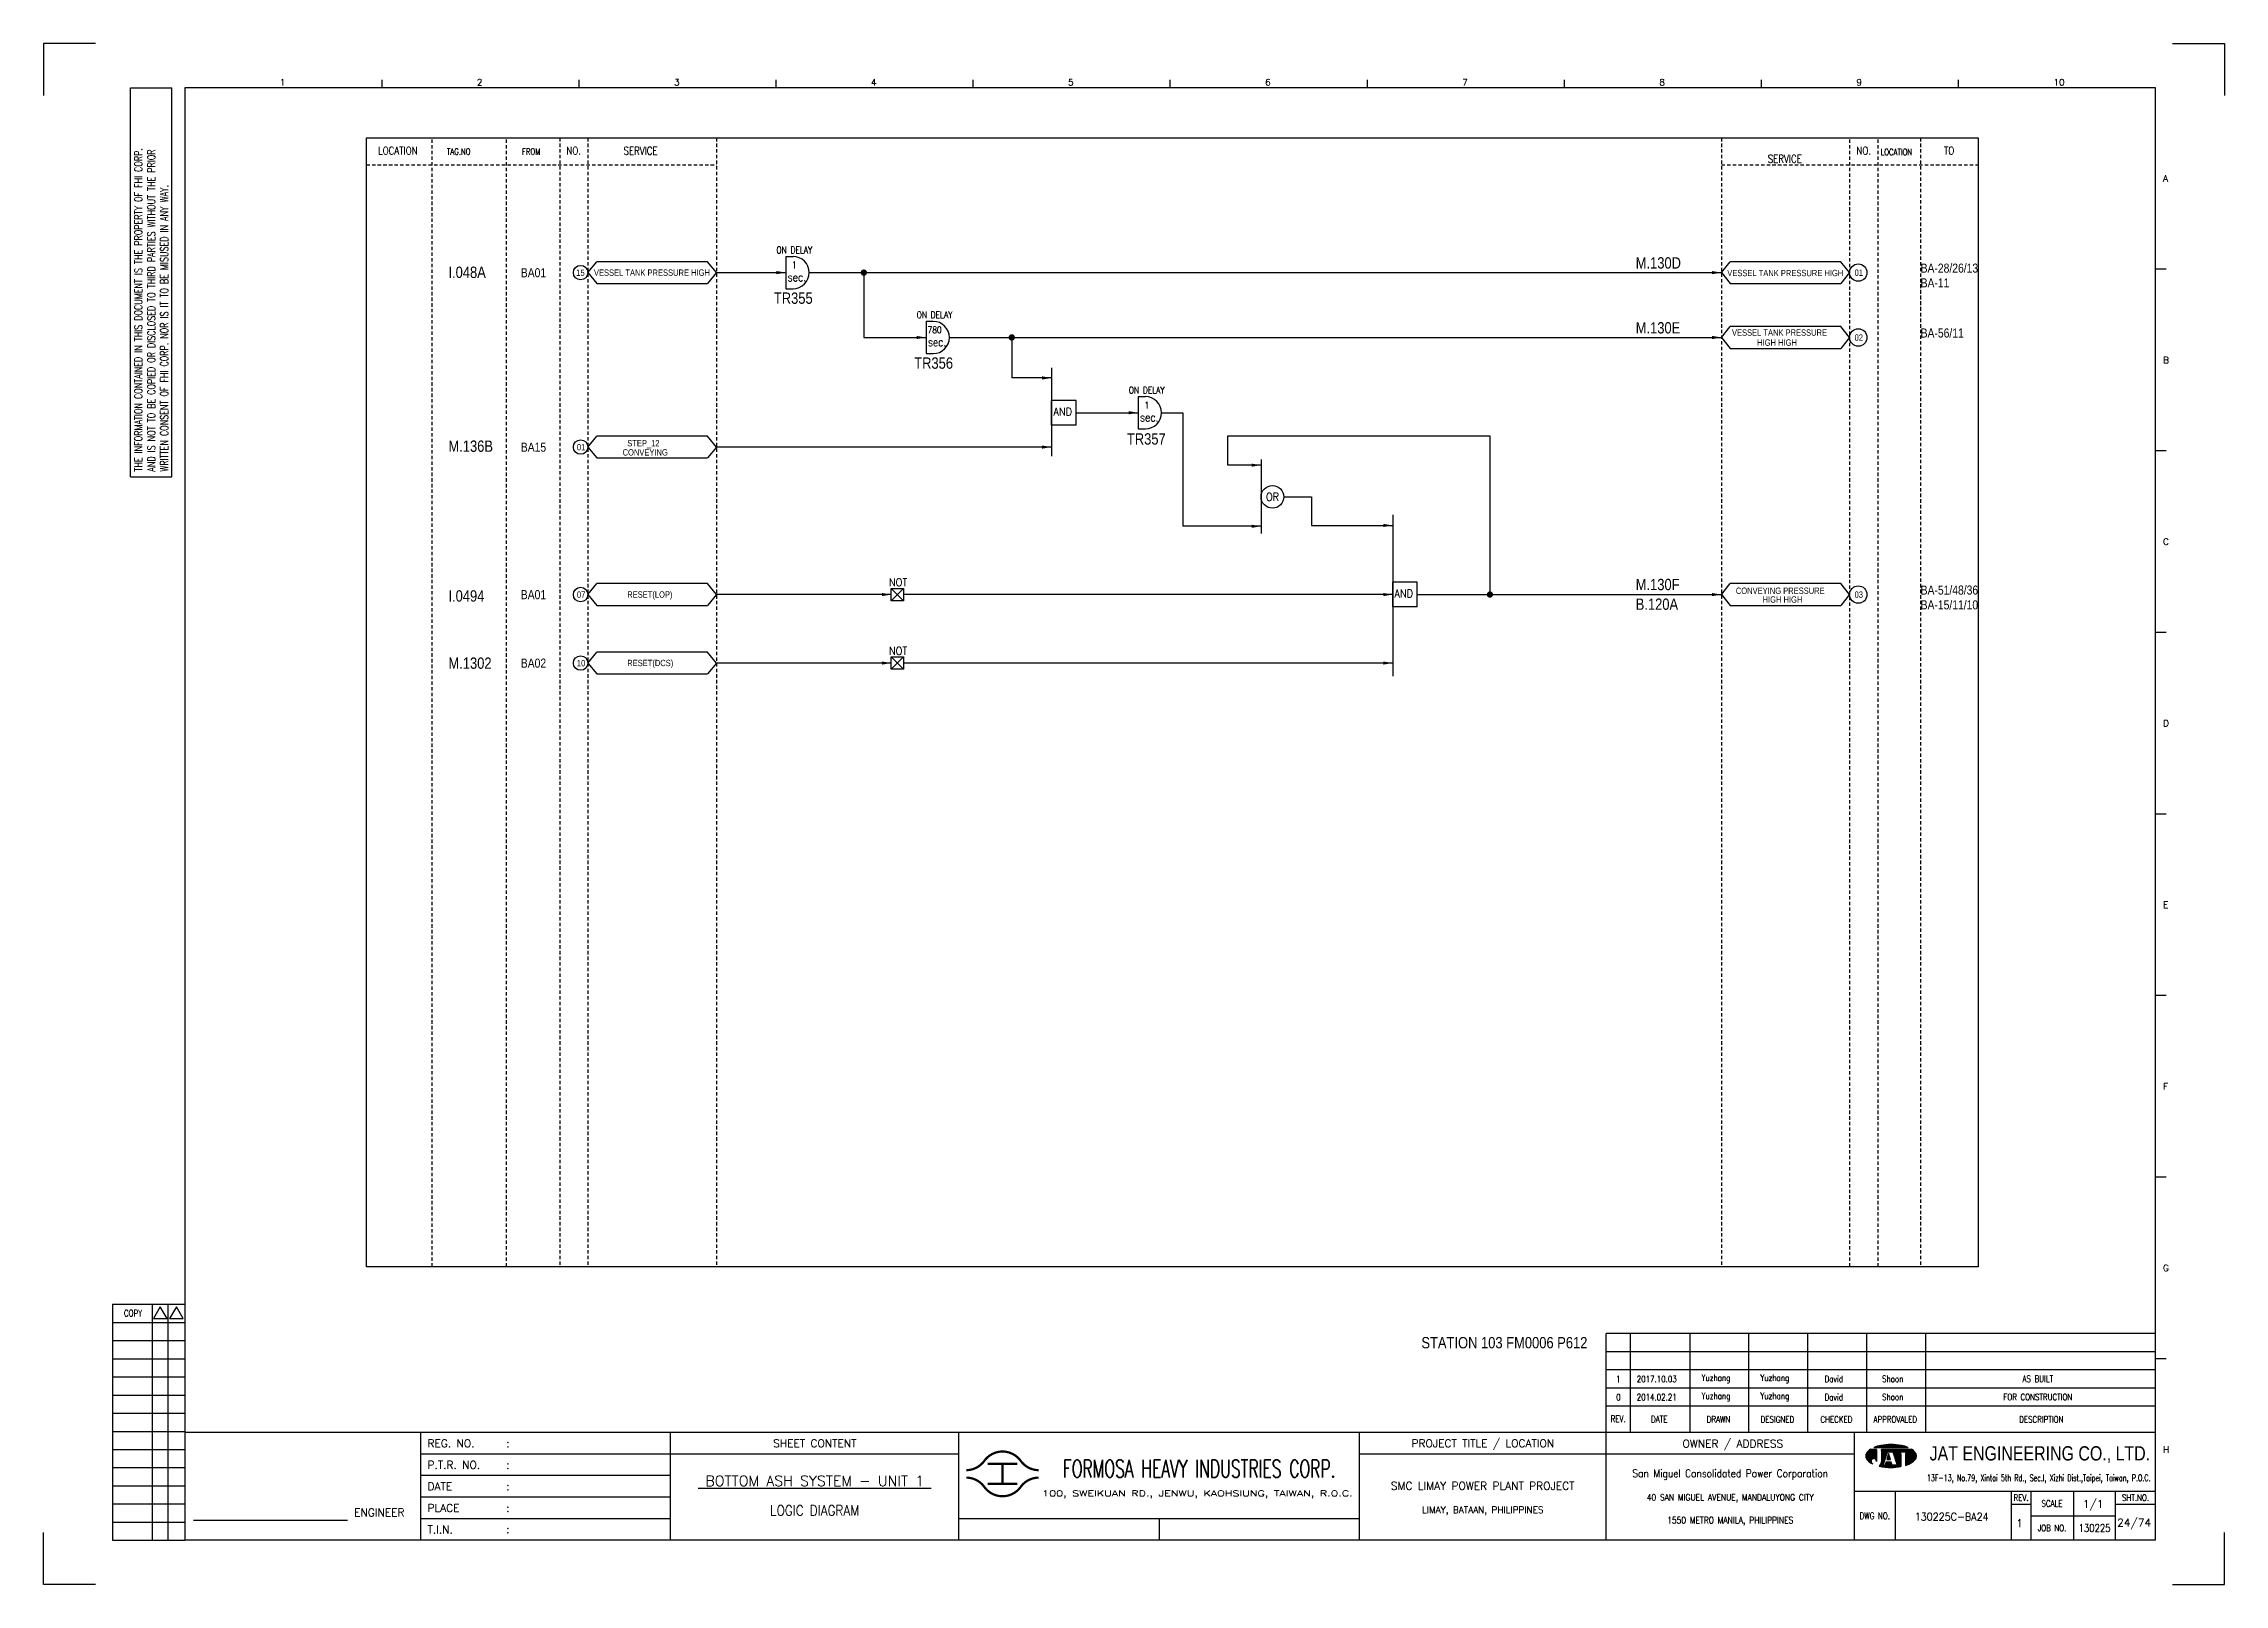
# Model space of a CAD drawing. Extents: x 1504 to 2470, y 402 to 1084.
import ezdxf
from ezdxf.enums import TextEntityAlignment as Align

# ---------------------------------------------------------------- set-up
doc = ezdxf.new("R2010")
doc.units = 0
doc.header["$MEASUREMENT"] = 0
doc.linetypes.add('HIDDEN', pattern=[4, 1.5, -1, 1.5])
doc.layers.get('0').update_dxf_attribs({"linetype": 'CONTINUOUS'})
doc.layers.get('DEFPOINTS').update_dxf_attribs({"linetype": 'CONTINUOUS'})
for name, color, linetype in [('B_DIM', 7, 'CONTINUOUS'), ('CON', 4, 'CONTINUOUS'), ('DCS', 7, 'CONTINUOUS'), ('DIM', 3, 'CONTINUOUS'), ('HID', 2, 'HIDDEN'), ('T', 2, 'CONTINUOUS'), ('TEXT', 7, 'CONTINUOUS'), ('圖框CON', 4, 'CONTINUOUS'), ('圖框DIM', 3, 'CONTINUOUS'), ('框線', 6, 'CONTINUOUS')]:
    doc.layers.add(name, color=color, linetype=linetype)
doc.styles.add('AEH', font='simplex', dxfattribs={"width": 0.8, "bigfont": 'ae'})
doc.styles.add('DAYUKP', font='complex', dxfattribs={"bigfont": 'DAYUKP.SHX'})
doc.styles.add('E2', font='simplex.shx', dxfattribs={"height": 2})
doc.styles.add('E3', font='simplex.shx', dxfattribs={"height": 3})
doc.styles.add('E4', font='simplex.shx', dxfattribs={"height": 4})
doc.styles.add('ROMANS', font='romans', dxfattribs={"width": 0.8})
doc.styles.add('style3', font='ARIALN.TTF')
doc.styles.add('WMF-Arial0', font='arial.ttf')

msp = doc.modelspace()

# ---------------------------------------------------------------- texts
at = {"layer": 'CON', "style": 'ROMANS'}
for s, height, width, p in [('LOCATION', 3.5, 0.8, (1661.32, 1037.06)), ('NO.', 3.5, 0.8, (1739.21, 1037.06)), ('SERVICE', 3.5, 0.8, (1768.86, 1036.98)), ('SERVICE', 3.5, 0.8, (2275.68, 1033.43)), ('NO.', 3.5, 0.8, (2310.64, 1037.06)), ('TO', 3.5, 0.8, (2348.44, 1037.06)), ('1', 3.02, 0.8, (1836.99, 986.42)), ('sec.', 3.78, 0.8, (1838.1, 981.05)), ('780', 3.024, 0.8, (1899.09, 957.69)), ('sec.', 3.78, 0.8, (1900.2, 952.32)), ('sec.', 3.78, 0.8, (1994.17, 918.99)), ('1', 3.02, 0.8, (1993.06, 924.37)), ('OR', 3.5, 0.9, (2048.72, 883.75)), ('NOT', 3.5, 0.9, (1882.92, 845.88)), ('NOT', 3.5, 0.9, (1882.92, 815.55))]:
    msp.add_text(s, height=height, dxfattribs=dict(at, width=width)).set_placement(p, align=Align.MIDDLE)
for s, height, width, p in [('TAG.NO', 2.8, 0.8, (1683.05, 1034.4)), ('FROM', 2.8, 0.8, (1716.31, 1034.4)), ('LOCATION', 2.8, 0.8, (2318.08, 1034.16)), ('ON DELAY', 3.024, 0.8, (1829.03, 990.65)), ('ON DELAY', 3.024, 0.8, (1891.13, 961.92)), ('ON DELAY', 3.024, 0.8, (1985.1, 928.59)), ('AND', 3.5, 0.9, (1951.69, 918.68)), ('AND', 3.5, 0.9, (2102.77, 838.18))]:
    msp.add_text(s, height=height, dxfattribs=dict(at, width=width)).set_placement(p, align=Align.BOTTOM_LEFT)
at = {"layer": 'CON', "style": 'style3'}
for s, p in [('BA-28/26/13', (2335.84, 983.03)), ('BA-11', (2335.84, 976.48)), ('BA-56/11', (2335.84, 954.3)), ('BA-51/48/36', (2335.84, 840.47)), ('BA-15/11/10', (2335.84, 833.92))]:
    msp.add_text(s, height=4, dxfattribs=at).set_placement(p)
for s, p in [('BA01', (1715.8, 983)), ('BA15', (1715.8, 905.75)), ('BA01', (1715.8, 840.44)), ('BA02', (1715.8, 810.12))]:
    msp.add_text(s, height=4, dxfattribs=at).set_placement(p, align=Align.MIDDLE_LEFT)
for s, p in [('15', (1740.35, 980.77)), ('VESSEL TANK PRESSURE HIGH', (1748.19, 980.79)), ('VESSEL TANK PRESSURE HIGH', (2250.19, 980.63)), ('01', (2306.59, 980.77)), ('VESSEL TANK PRESSURE ', (2252.27, 954.24)), (' HIGH HIGH', (2262.49, 949.81)), ('02', (2306.59, 952.04)), ('STEP_12', (1762.94, 905.26)), ('01', (1740.65, 903.52)), ('CONVEYING', (1760.89, 901.21)), ('07', (1740.65, 838.21)), ('RESET(LOP)', (1762.94, 838.26)), ('CONVEYING PRESSURE ', (2254, 839.94)), ('03', (2306.59, 838.21)), ('HIGH HIGH', (2265.83, 836.05)), ('10', (1740.65, 807.89)), ('RESET(DCS)', (1762.94, 807.94))]:
    msp.add_text(s, height=2.8, dxfattribs=at).set_placement(p, align=Align.BOTTOM_LEFT)
at = {"layer": 'DCS', "linetype": 'ByBlock', "style": 'style3'}
for s, p in [('I.048A', (1683.74, 980.69)), ('M.130D', (2209.63, 984.84)), ('TR355', (1827.89, 969.24)), ('M.130E', (2209.63, 956.1)), ('TR356', (1890.05, 940.49)), ('M.136B', (1683.74, 903.69)), ('TR357', (1984.26, 906.9)), ('I.0494', (1683.74, 837.37)), ('M.130F', (2209.63, 842.43)), ('B.120A', (2209.63, 833.72)), ('M.1302', (1683.74, 807.62)), ('STATION 103 FM0006 P612', (2114.7, 506.71))]:
    msp.add_text(s, height=5, dxfattribs=at).set_placement(p)
at = {"layer": 'T', "style": 'AEH', "width": 0.8}
for s, height, p in [('1', 2.87, (2201.94, 493.08)), ('2017.10.03', 2.871, (2218.95, 493.12)), ('Yuzhang', 2.871, (2245.15, 493.2)), ('Yuzhang', 2.871, (2271.26, 493.2)), ('David', 2.871, (2297.37, 493.2)), ('Shoon', 2.871, (2323.48, 493.2)), ('AS BUILT', 2.871, (2387.75, 493.2)), ('0', 2.87, (2201.94, 485.04)), ('2014.02.21', 2.871, (2218.95, 485.08)), ('Yuzhang', 2.871, (2245.15, 485.16)), ('Yuzhang', 2.871, (2271.26, 485.16)), ('David', 2.871, (2297.37, 485.16)), ('Shoon', 2.871, (2323.48, 485.16)), ('FOR CONSTRUCTION', 2.8714, (2387.75, 485.16))]:
    msp.add_text(s, height=height, dxfattribs=at).set_placement(p, align=Align.MIDDLE)
at = {"layer": 'TEXT', "color": 2, "style": 'E3', "width": 0.8}
msp.add_text('130225', height=3.446, dxfattribs=at).set_placement((2412.89, 427.13), align=Align.MIDDLE_CENTER)

# ---------------------------------------------------------------- blocks, each defined once
blk = doc.blocks.new('LEADER')
at = {"layer": 'CON'}
blk.add_solid([(0.85, -0.57), (0.85, -1.57), (3.85, -1.07)], dxfattribs=at)
blk = doc.blocks.new('Sht_Cont_T3')
at = {"layer": 'TEXT', "color": 3, "linetype": 'Continuous', "style": 'E4'}
for tag, p in [('$SHT_CONT_L1$', (55.63, 24.91)), ('$SHT_CONT_L2$', (55.63, 16.61)), ('$SHT_CONT_L3$', (55.63, 8.3))]:
    blk.add_attdef(tag, text='', height=4, dxfattribs=at).set_placement(p, align=Align.MIDDLE)
blk = doc.blocks.new('1880-TITLE_BLK')
at = {"layer": 'TEXT', "color": 2, "linetype": 'Continuous', "style": 'E3'}
for tag, p in [('DWG_NO', (736.41, 26.44)), ('REV', (762.59, 23.97)), ('SCALE', (790.95, 31.17)), ('SHT_NO', (806.74, 23.97))]:
    blk.add_attdef(tag, text='', height=3, dxfattribs=at).set_placement(p, align=Align.MIDDLE)
at = {"layer": 'TEXT', "linetype": 'Continuous', "style": 'E2', "width": 0.6}
for tag, p in [('REV_DATE', (418.65, 19.76)), ('APPR_DATE', (492.93, 19.76))]:
    blk.add_attdef(tag, text='', height=2, dxfattribs=at).set_placement(p, align=Align.MIDDLE_LEFT)
blk = doc.blocks.new('1')
at = {"ltscale": 500, "const_width": 0.99}
blk.add_lwpolyline([(1686.83, 57.65, -0.241531), (1678.79, 61.78, 0.512989), (1662.7, 61.78, -0.241531), (1654.66, 57.65, -0.241531)], format="xyb", dxfattribs=at)
for points in [[(1664.14, 60.4), (1677.35, 60.4)], [(1670.74, 60.4), (1670.74, 51.6)], [(1664.14, 51.6), (1677.35, 51.6)]]:
    blk.add_lwpolyline(points, dxfattribs=at)
at = {"const_width": 0.99}
blk.add_lwpolyline([(1686.83, 54.35, 0.241531), (1678.79, 50.22, -0.512989), (1662.7, 50.22, 0.241531), (1654.66, 54.35, 0.241531)], format="xyb", dxfattribs=at)
at = {"layer": 'B_DIM'}
for p, q in [((2181.53, 118.11), (1938.08, 118.11)), ((1938.08, 74.29), (1938.08, 118.11)), ((1948.92, 74.29), (1948.92, 118.11)), ((1975.28, 74.29), (1975.28, 118.11)), ((2001.39, 74.29), (2001.39, 118.11)), ((2027.5, 74.29), (2027.5, 118.11)), ((2053.62, 74.29), (2053.62, 118.11)), ((2079.73, 74.29), (2079.73, 118.11)), ((2181.53, 110.07), (1938.08, 110.07)), ((1938.08, 77.93), (1938.08, 104.33)), ((2181.53, 102.03), (1938.08, 102.03)), ((2181.53, 93.99), (1938.08, 93.99)), ((2181.53, 85.95), (1938.08, 85.95))]:
    blk.add_line(p, q, dxfattribs=at)
at = {"layer": 'CON'}
for points in [[(1523.67, 26.6), (1523.67, 74.29)], [(1651.45, 26.6), (1651.45, 74.29)]]:
    blk.add_lwpolyline(points, dxfattribs=at)
at = {"layer": 'CON', "ltscale": 500}
for points in [[(1523.67, 64.75), (1413.11, 64.75)], [(1651.45, 64.75), (1523.67, 64.75)], [(1523.67, 55.22), (1413.11, 55.22)], [(1523.67, 45.69), (1413.11, 45.69)], [(1523.67, 36.15), (1413.11, 36.15)]]:
    blk.add_lwpolyline(points, dxfattribs=at)
at = {"layer": 'DEFPOINTS'}
for points in [[(1268.99, 689.33), (1246.02, 689.33), (1246.02, 666.36)], [(2189, 689.33), (2211.97, 689.33), (2211.97, 666.36)], [(1268.99, 7.08), (1246.02, 7.08), (1246.02, 30.05)], [(2189, 7.08), (2211.97, 7.08), (2211.97, 30.05)]]:
    blk.add_lwpolyline(points, dxfattribs=at)
at = {"layer": 'DIM'}
for p, q in [((1276.46, 131.12), (1276.46, 26.6)), ((1276.46, 131.12), (1308.62, 131.12)), ((1294.26, 26.6), (1294.26, 131.12)), ((1301.15, 26.6), (1301.15, 131.12)), ((1276.46, 123.08), (1308.62, 123.08)), ((1276.46, 115.04), (1308.62, 115.04)), ((1276.46, 107), (1308.62, 107)), ((1276.46, 98.96), (1308.62, 98.96)), ((1276.46, 90.92), (1308.62, 90.92)), ((1276.46, 82.88), (1308.62, 82.88)), ((1276.46, 74.84), (1308.62, 74.84)), ((1276.46, 66.8), (1308.62, 66.8)), ((1276.46, 58.76), (1308.62, 58.76)), ((1276.46, 50.72), (1308.62, 50.72)), ((1276.46, 42.68), (1308.62, 42.68)), ((1276.46, 34.64), (1308.62, 34.64)), ((1276.46, 26.6), (1308.62, 26.6))]:
    blk.add_line(p, q, dxfattribs=at)
for points in [[(1297.7, 129.98), (1294.72, 124.81), (1300.69, 124.81)], [(1304.83, 129.98), (1301.84, 124.81), (1307.81, 124.81)]]:
    blk.add_lwpolyline(points, close=True, dxfattribs=at)
at = {"layer": 'T', "lineweight": -3}
for p, q in [((2056.73, 67.67), (2071.93, 67.67)), ((2057.91, 66.87), (2055.21, 66.87)), ((2057.91, 66.87), (2057.91, 61.52)), ((2073.45, 66.87), (2060.05, 66.87)), ((2060.05, 66.33), (2060.05, 66.87)), ((2060.05, 66.87), (2060.05, 61.23)), ((2061.8, 63.05), (2060.05, 61.24)), ((2060.85, 59.91), (2062.72, 65.8)), ((2061.65, 59.91), (2060.85, 59.91)), ((2062.08, 61.25), (2061.65, 59.91)), ((2064.44, 61.25), (2062.08, 61.25)), ((2063.26, 65), (2062.41, 62.32)), ((2062.41, 62.32), (2064.1, 62.32)), ((2062.72, 65.8), (2065.13, 65.8)), ((2064.1, 62.32), (2063.26, 65)), ((2063.79, 65.8), (2065.13, 65.8)), ((2064.86, 59.91), (2064.44, 61.25)), ((2067, 59.91), (2064.86, 59.91)), ((2065.13, 65.8), (2067, 59.91)), ((2066.74, 65.8), (2072.62, 65.8)), ((2066.74, 65), (2066.74, 65.8)), ((2068.61, 65), (2066.74, 65)), ((2068.61, 65), (2068.61, 59.21)), ((2072.62, 65), (2070.75, 65)), ((2070.75, 65), (2070.75, 59.74)), ((2072.62, 65.8), (2072.62, 65))]:
    blk.add_line(p, q, dxfattribs=at)
at = {"layer": 'T', "color": 0, "lineweight": -3}
for p, q in [((2056.94, 67.67), (2057.09, 67.82)), ((2057.16, 67.67), (2057.44, 67.95)), ((2057.39, 67.67), (2057.78, 68.07)), ((2057.61, 67.67), (2058.11, 68.18)), ((2057.83, 67.67), (2058.43, 68.27)), ((2058.05, 67.67), (2058.73, 68.35)), ((2058.27, 67.67), (2059.03, 68.43)), ((2058.49, 67.67), (2059.32, 68.49)), ((2058.72, 67.67), (2059.6, 68.55)), ((2058.94, 67.67), (2059.87, 68.6)), ((2059.16, 67.67), (2060.14, 68.65)), ((2059.38, 67.67), (2060.41, 68.7)), ((2059.6, 67.67), (2060.67, 68.74)), ((2059.82, 67.67), (2060.93, 68.77)), ((2060.05, 67.67), (2061.18, 68.81)), ((2060.27, 67.67), (2061.44, 68.84)), ((2060.49, 67.67), (2061.69, 68.87)), ((2060.71, 67.67), (2061.93, 68.89)), ((2060.93, 67.67), (2062.18, 68.91)), ((2061.15, 67.67), (2062.42, 68.93)), ((2061.38, 67.67), (2062.66, 68.95)), ((2061.6, 67.67), (2062.89, 68.97)), ((2061.82, 67.67), (2063.13, 68.98)), ((2062.04, 67.67), (2063.36, 68.99)), ((2062.26, 67.67), (2063.59, 69)), ((2062.48, 67.67), (2063.82, 69)), ((2062.71, 67.67), (2064.04, 69.01)), ((2062.93, 67.67), (2064.27, 69.01)), ((2063.15, 67.67), (2064.49, 69.01)), ((2063.37, 67.67), (2064.71, 69.01)), ((2063.59, 67.67), (2064.92, 69)), ((2063.81, 67.67), (2065.14, 69)), ((2064.04, 67.67), (2065.35, 68.99)), ((2064.26, 67.67), (2065.56, 68.98)), ((2064.48, 67.67), (2065.78, 68.97)), ((2064.7, 67.67), (2065.98, 68.95)), ((2064.92, 67.67), (2066.19, 68.94)), ((2065.14, 67.67), (2066.4, 68.92)), ((2065.37, 67.67), (2066.6, 68.9)), ((2065.59, 67.67), (2066.8, 68.88)), ((2065.81, 67.67), (2067, 68.86)), ((2066.03, 67.67), (2067.2, 68.84)), ((2066.25, 67.67), (2067.4, 68.82)), ((2066.47, 67.67), (2067.6, 68.79)), ((2066.7, 67.67), (2067.79, 68.77)), ((2066.92, 67.67), (2067.98, 68.74)), ((2067.14, 67.67), (2068.18, 68.71)), ((2067.36, 67.67), (2068.37, 68.68)), ((2067.58, 67.67), (2068.56, 68.64)), ((2067.81, 67.67), (2068.75, 68.61)), ((2068.03, 67.67), (2068.93, 68.58)), ((2068.25, 67.67), (2069.12, 68.54)), ((2068.47, 67.67), (2069.3, 68.5)), ((2068.69, 67.67), (2069.48, 68.46)), ((2068.91, 67.67), (2069.66, 68.42)), ((2069.14, 67.67), (2069.84, 68.37)), ((2069.36, 67.67), (2070.01, 68.33)), ((2069.58, 67.67), (2070.19, 68.28)), ((2069.8, 67.67), (2070.36, 68.23)), ((2070.02, 67.67), (2070.53, 68.18)), ((2070.24, 67.67), (2070.7, 68.13)), ((2070.47, 67.67), (2070.87, 68.07)), ((2070.69, 67.67), (2071.03, 68.02)), ((2070.91, 67.67), (2071.2, 67.96)), ((2071.13, 67.67), (2071.36, 67.9)), ((2071.35, 67.67), (2071.52, 67.84)), ((2071.57, 67.67), (2071.68, 67.77)), ((2071.8, 67.67), (2071.83, 67.71)), ((2053.09, 63.82), (2056.14, 66.87)), ((2053.09, 64.04), (2055.92, 66.87)), ((2053.11, 63.62), (2056.36, 66.87)), ((2053.12, 64.29), (2055.7, 66.87)), ((2053.14, 63.43), (2056.58, 66.87)), ((2053.18, 63.25), (2056.8, 66.87)), ((2053.18, 64.57), (2055.47, 66.87)), ((2053.24, 63.08), (2057.03, 66.87)), ((2053.29, 64.91), (2055.25, 66.87)), ((2053.3, 62.92), (2057.25, 66.87)), ((2053.37, 62.77), (2057.47, 66.87)), ((2053.45, 62.63), (2057.69, 66.87)), ((2053.54, 62.5), (2057.91, 66.86)), ((2053.61, 65.45), (2054.47, 66.31)), ((2053.64, 62.37), (2057.91, 66.64)), ((2053.74, 62.25), (2057.91, 66.42)), ((2053.84, 62.14), (2057.91, 66.2)), ((2053.95, 62.02), (2057.91, 65.98)), ((2054.07, 61.91), (2057.91, 65.75)), ((2054.18, 61.8), (2057.91, 65.53)), ((2054.29, 61.7), (2057.91, 65.31)), ((2054.41, 61.59), (2057.91, 65.09)), ((2054.53, 61.49), (2057.91, 64.87)), ((2054.65, 61.39), (2057.91, 64.65)), ((2054.78, 61.29), (2055.59, 62.11)), ((2054.9, 61.2), (2055.48, 61.77)), ((2055.03, 61.11), (2055.46, 61.53)), ((2055.16, 61.01), (2055.47, 61.33)), ((2055.3, 60.93), (2055.52, 61.15)), ((2055.43, 60.84), (2055.59, 60.99)), ((2055.57, 60.76), (2055.67, 60.85)), ((2055.71, 60.67), (2055.76, 60.73)), ((2055.85, 60.59), (2055.88, 60.62)), ((2056, 60.52), (2056, 60.52)), ((2056.12, 62.63), (2057.91, 64.42)), ((2056.14, 60.44), (2056.14, 60.44)), ((2056.46, 62.75), (2057.91, 64.2)), ((2056.7, 62.77), (2057.91, 63.98)), ((2056.9, 62.75), (2057.91, 63.76)), ((2057.08, 62.71), (2057.91, 63.54)), ((2057.23, 62.64), (2057.91, 63.32)), ((2057.37, 62.56), (2057.91, 63.09)), ((2057.5, 62.46), (2057.91, 62.87)), ((2057.61, 62.35), (2057.91, 62.65)), ((2057.7, 62.23), (2057.91, 62.43)), ((2057.79, 62.09), (2057.91, 62.21)), ((2057.85, 61.93), (2057.91, 61.99)), ((2057.89, 61.75), (2057.91, 61.76)), ((2057.91, 61.54), (2057.91, 61.55)), ((2059.09, 59.4), (2061.43, 61.74)), ((2059.28, 59.36), (2061.33, 61.42)), ((2059.46, 59.32), (2061.23, 61.09)), ((2059.64, 59.29), (2061.12, 60.77)), ((2059.83, 59.25), (2061.02, 60.44)), ((2059.86, 60.39), (2061.54, 62.07)), ((2059.98, 60.73), (2061.64, 62.39)), ((2060.02, 59.22), (2060.92, 60.12)), ((2060.03, 61), (2061.74, 62.72)), ((2060.05, 63.24), (2063.68, 66.87)), ((2060.05, 63.46), (2063.46, 66.87)), ((2060.05, 63.68), (2063.23, 66.87)), ((2060.05, 63.9), (2063.01, 66.87)), ((2060.05, 64.13), (2062.79, 66.87)), ((2060.05, 64.35), (2062.57, 66.87)), ((2060.05, 64.57), (2062.35, 66.87)), ((2060.05, 64.79), (2062.13, 66.87)), ((2060.05, 65.01), (2061.9, 66.87)), ((2060.05, 65.23), (2061.68, 66.87)), ((2060.05, 65.46), (2061.46, 66.87)), ((2060.05, 66.12), (2060.79, 66.87)), ((2060.05, 66.34), (2060.57, 66.87)), ((2060.05, 66.56), (2060.35, 66.87)), ((2060.05, 66.79), (2060.13, 66.87)), ((2060.05, 65.68), (2061.24, 66.87)), ((2060.05, 65.9), (2061.02, 66.87)), ((2060.05, 63.02), (2062.67, 65.64)), ((2060.05, 62.8), (2062.57, 65.32)), ((2060.05, 62.57), (2062.47, 64.99)), ((2060.05, 62.35), (2062.36, 64.67)), ((2060.05, 62.13), (2062.26, 64.34)), ((2060.05, 61.91), (2062.16, 64.02)), ((2060.05, 61.69), (2062.05, 63.69)), ((2060.05, 61.46), (2061.95, 63.37)), ((2060.05, 61.24), (2060.05, 61.24)), ((2060.21, 59.19), (2060.93, 59.91)), ((2060.4, 59.16), (2061.15, 59.91)), ((2060.59, 59.13), (2061.38, 59.91)), ((2060.78, 59.1), (2061.6, 59.91)), ((2060.98, 59.07), (2063.16, 61.25)), ((2061.17, 59.04), (2063.38, 61.25)), ((2061.37, 59.02), (2063.6, 61.25)), ((2061.57, 59), (2063.82, 61.25)), ((2061.68, 59.99), (2062.94, 61.25)), ((2061.77, 58.97), (2064.04, 61.25)), ((2061.78, 60.32), (2062.71, 61.25)), ((2061.88, 60.64), (2062.49, 61.25)), ((2061.97, 58.95), (2064.27, 61.25)), ((2061.99, 60.96), (2062.27, 61.25)), ((2062.17, 58.94), (2064.45, 61.21)), ((2062.38, 58.92), (2064.51, 61.05)), ((2062.45, 62.32), (2063.71, 63.57)), ((2062.5, 62.58), (2063.65, 63.74)), ((2062.58, 58.9), (2064.56, 60.88)), ((2062.6, 62.91), (2063.6, 63.91)), ((2062.68, 62.32), (2063.76, 63.4)), ((2062.7, 63.23), (2063.55, 64.08)), ((2062.79, 58.89), (2064.61, 60.71)), ((2062.8, 63.56), (2063.49, 64.25)), ((2062.83, 65.8), (2063.9, 66.87)), ((2062.9, 62.32), (2063.81, 63.24)), ((2062.91, 63.88), (2063.44, 64.42)), ((2063, 58.88), (2064.67, 60.54)), ((2063.01, 64.2), (2063.39, 64.58)), ((2063.05, 65.8), (2064.12, 66.87)), ((2063.11, 64.53), (2063.33, 64.75)), ((2063.12, 62.32), (2063.87, 63.07)), ((2063.21, 64.85), (2063.28, 64.92)), ((2063.21, 58.87), (2064.72, 60.37)), ((2063.27, 65.8), (2064.34, 66.87)), ((2063.34, 62.32), (2063.92, 62.9)), ((2063.43, 58.86), (2064.77, 60.2)), ((2063.49, 65.8), (2064.56, 66.87)), ((2063.56, 62.32), (2063.97, 62.73)), ((2063.64, 58.85), (2064.82, 60.03)), ((2063.72, 65.8), (2064.79, 66.87)), ((2063.78, 62.32), (2064.03, 62.56)), ((2063.86, 58.85), (2064.92, 59.91)), ((2063.94, 65.8), (2065.01, 66.87)), ((2064.01, 62.32), (2064.08, 62.39)), ((2064.08, 58.84), (2065.15, 59.91)), ((2064.16, 65.8), (2065.23, 66.87)), ((2064.3, 58.84), (2065.37, 59.91)), ((2064.38, 65.8), (2065.45, 66.87)), ((2064.52, 58.84), (2065.59, 59.91)), ((2064.6, 65.8), (2065.67, 66.87)), ((2064.74, 58.85), (2065.81, 59.91)), ((2064.82, 65.8), (2065.89, 66.87)), ((2064.97, 58.85), (2066.03, 59.91)), ((2065.05, 65.8), (2066.12, 66.87)), ((2065.16, 65.69), (2066.34, 66.87)), ((2065.2, 58.86), (2066.25, 59.91)), ((2065.22, 65.53), (2066.56, 66.87)), ((2065.27, 65.36), (2066.78, 66.87)), ((2065.32, 65.19), (2067, 66.87)), ((2065.38, 65.02), (2067.22, 66.87)), ((2065.43, 64.85), (2067.45, 66.87)), ((2065.43, 58.87), (2066.48, 59.91)), ((2065.48, 64.69), (2067.67, 66.87)), ((2065.54, 64.52), (2066.74, 65.71)), ((2065.59, 64.35), (2066.74, 65.49)), ((2065.65, 64.18), (2066.74, 65.27)), ((2065.66, 58.88), (2066.7, 59.91)), ((2065.7, 64.01), (2066.74, 65.05)), ((2065.75, 63.84), (2066.9, 65)), ((2065.81, 63.68), (2067.12, 65)), ((2065.86, 63.51), (2067.35, 65)), ((2065.9, 58.89), (2066.92, 59.91)), ((2065.91, 63.34), (2067.57, 65)), ((2065.97, 63.17), (2067.79, 65)), ((2066.02, 63), (2068.01, 65)), ((2066.07, 62.84), (2068.23, 65)), ((2066.13, 62.67), (2068.46, 65)), ((2066.14, 58.91), (2068.61, 61.38)), ((2066.18, 62.5), (2068.61, 64.93)), ((2066.23, 62.33), (2068.61, 64.71)), ((2066.29, 62.16), (2068.61, 64.48)), ((2066.34, 61.99), (2068.61, 64.26)), ((2066.38, 58.93), (2068.61, 61.16)), ((2066.39, 61.83), (2068.61, 64.04)), ((2066.45, 61.66), (2068.61, 63.82)), ((2066.5, 61.49), (2068.61, 63.6)), ((2066.56, 61.32), (2068.61, 63.38)), ((2066.61, 61.15), (2068.61, 63.15)), ((2066.62, 58.95), (2068.61, 60.94)), ((2066.66, 60.99), (2068.61, 62.93)), ((2066.72, 60.82), (2068.61, 62.71)), ((2066.77, 60.65), (2068.61, 62.49)), ((2066.82, 65.8), (2067.89, 66.87)), ((2066.82, 60.48), (2068.61, 62.27)), ((2066.87, 58.97), (2068.61, 60.72)), ((2066.88, 60.31), (2068.61, 62.05)), ((2066.93, 60.14), (2068.61, 61.82)), ((2066.98, 59.98), (2068.61, 61.6)), ((2067.04, 65.8), (2068.11, 66.87)), ((2067.11, 59), (2068.61, 60.49)), ((2067.26, 65.8), (2068.33, 66.87)), ((2067.37, 59.03), (2068.61, 60.27)), ((2067.48, 65.8), (2068.55, 66.87)), ((2067.62, 59.06), (2068.61, 60.05)), ((2067.71, 65.8), (2068.78, 66.87)), ((2067.88, 59.1), (2068.61, 59.83)), ((2067.93, 65.8), (2069, 66.87)), ((2068.14, 59.14), (2068.61, 59.61)), ((2068.15, 65.8), (2069.22, 66.87)), ((2068.37, 65.8), (2069.44, 66.87)), ((2068.4, 59.18), (2068.61, 59.38)), ((2068.59, 65.8), (2069.66, 66.87)), ((2068.81, 65.8), (2069.88, 66.87)), ((2069.04, 65.8), (2070.11, 66.87)), ((2069.26, 65.8), (2070.33, 66.87)), ((2069.48, 65.8), (2070.55, 66.87)), ((2069.7, 65.8), (2070.77, 66.87)), ((2069.92, 65.8), (2070.99, 66.87)), ((2070.14, 65.8), (2071.21, 66.87)), ((2070.37, 65.8), (2071.44, 66.87)), ((2070.59, 65.8), (2071.66, 66.87)), ((2070.75, 63.08), (2074.07, 66.4)), ((2070.75, 62.86), (2074.19, 66.3)), ((2070.75, 62.63), (2074.31, 66.2)), ((2070.75, 62.41), (2074.43, 66.09)), ((2070.75, 62.19), (2074.54, 65.98)), ((2070.75, 61.97), (2074.66, 65.87)), ((2070.75, 61.75), (2074.77, 65.76)), ((2070.75, 61.53), (2074.87, 65.65)), ((2070.75, 61.3), (2074.98, 65.53)), ((2070.75, 61.08), (2075.08, 65.41)), ((2070.75, 60.86), (2075.17, 65.28)), ((2070.75, 60.64), (2075.25, 65.14)), ((2070.75, 63.96), (2071.78, 65)), ((2070.75, 63.74), (2072, 65)), ((2070.75, 63.52), (2072.22, 65)), ((2070.75, 63.3), (2072.45, 65)), ((2070.75, 64.41), (2071.34, 65)), ((2070.75, 64.19), (2071.56, 65)), ((2070.75, 64.85), (2070.89, 65)), ((2070.75, 64.63), (2071.12, 65)), ((2070.75, 60.42), (2075.33, 64.99)), ((2070.75, 60.2), (2075.39, 64.84)), ((2070.75, 59.97), (2075.45, 64.67)), ((2070.75, 59.75), (2075.5, 64.5)), ((2070.81, 65.8), (2071.88, 66.87)), ((2071.03, 65.8), (2072.1, 66.87)), ((2071.07, 59.85), (2075.53, 64.32)), ((2071.25, 65.8), (2072.32, 66.87)), ((2071.42, 59.97), (2075.56, 64.12)), ((2071.47, 65.8), (2072.54, 66.87)), ((2071.7, 65.8), (2072.77, 66.87)), ((2071.78, 60.12), (2075.57, 63.9)), ((2071.92, 65.8), (2072.99, 66.87)), ((2072.14, 65.8), (2073.21, 66.87)), ((2072.17, 60.28), (2075.55, 63.67)), ((2072.36, 65.8), (2073.43, 66.87)), ((2072.58, 65.8), (2073.57, 66.78)), ((2072.59, 60.48), (2075.51, 63.4)), ((2072.62, 65.62), (2073.7, 66.69)), ((2072.62, 65.39), (2073.83, 66.6)), ((2072.62, 65.17), (2073.95, 66.5)), ((2073.08, 60.75), (2075.42, 63.1)), ((2073.74, 61.19), (2075.24, 62.69))]:
    blk.add_line(p, q, dxfattribs=at)
at = {"layer": 'T', "lineweight": -3}
for centre, major_axis, start_param, end_param in [((2062.5, 54), (-10.49, 10.49), 5.683021, 5.897183), ((2064.33, 44.23), (-17.52, 17.52), 5.497787, 5.683021), ((2064.33, 44.23), (17.52, 17.52), 0.600164, 0.785398), ((2066.16, 54), (10.49, 10.49), 0.386002, 0.600164), ((2055.58, 63.92), (1.76, 1.76), 1.614811, 2.356194), ((2055.58, 63.92), (-1.76, 1.76), 0.785398, 1.526782), ((2059.72, 60.14), (-5.73, 5.73), 6.088179, 6.3272), ((2059.72, 67.71), (5.73, 5.73), 3.097578, 3.478972), ((2056.68, 61.54), (-0.868, 0.868), 3.906164, 8.245601), ((2057.88, 61.28), (1.53, 1.53), 4.470635, 5.546585), ((2064.33, 83.62), (17.52, 17.52), 3.710226, 3.926991), ((2064.33, 83.62), (17.52, 17.52), 3.926991, 4.100643), ((2066.16, 73.85), (-10.49, 10.49), 2.670765, 2.781027), ((2068.93, 67.71), (-5.73, 5.73), 2.781027, 3.185607), ((2068.93, 60.14), (-5.73, 5.73), 4.668374, 4.907395), ((2073.07, 63.92), (-1.76, 1.76), 3.926991, 4.668374), ((2073.07, 63.92), (1.76, 1.76), 4.756403, 5.497787)]:
    blk.add_ellipse(centre, major_axis=major_axis, ratio=1, start_param=start_param, end_param=end_param, dxfattribs=at)
at = {"layer": '圖框CON'}
for p, q in [((1284.5, 669.81), (1302.87, 669.81)), ((1284.5, 497.52), (1284.5, 669.81)), ((1302.87, 497.52), (1302.87, 669.81)), ((1395.91, 669.85), (1395.91, 673.29)), ((1483.2, 669.85), (1483.2, 673.29)), ((1570.49, 669.85), (1570.49, 673.29)), ((1657.78, 669.85), (1657.78, 673.29)), ((1745.08, 669.85), (1745.08, 673.29)), ((1832.37, 669.85), (1832.37, 673.29)), ((1919.66, 669.85), (1919.66, 673.29)), ((2006.95, 669.85), (2006.95, 673.29)), ((2094.24, 669.85), (2094.24, 673.29)), ((2186.14, 589.41), (2181.53, 589.41)), ((2186.14, 509.01), (2181.53, 509.01)), ((1284.5, 497.52), (1302.87, 497.52)), ((2186.14, 428.61), (2181.53, 428.61)), ((2186.14, 348.2), (2181.53, 348.2)), ((2186.14, 267.8), (2181.53, 267.8)), ((2186.14, 187.4), (2181.53, 187.4)), ((2186.14, 107), (2181.53, 107)), ((2048.1, 48.3), (2181.53, 48.3)), ((2066.14, 48.3), (2066.14, 26.6)), ((2117.55, 48.3), (2117.55, 26.6)), ((2117.55, 42.62), (2126.28, 42.62)), ((2126.28, 48.3), (2126.28, 26.6)), ((2145.25, 26.6), (2145.25, 48.3)), ((2163.72, 26.6), (2163.72, 48.3)), ((2163.72, 42.62), (2181.53, 42.62)), ((1740.17, 36.15), (1740.17, 26.6)), ((2126.28, 37.45), (2163.72, 37.45))]:
    blk.add_line(p, q, dxfattribs=at)
for points in [[(1413.11, 26.6), (1413.11, 74.29)], [(1828.89, 26.6), (1828.89, 74.29)], [(1938.08, 26.6), (1938.08, 74.29)], [(2048.1, 26.6), (2048.1, 74.29)], [(2048.1, 64.75), (1828.89, 64.75)], [(1828.89, 36.15), (1802.67, 36.15), (1651.45, 36.15)]]:
    blk.add_lwpolyline(points, dxfattribs=at)
at = {"layer": '圖框DIM'}
blk.add_line((1312.36, 35.55), (1380.65, 35.55), dxfattribs=at)
at = {"layer": '框線'}
for p, q in [((1308.62, 669.81), (1308.62, 26.6)), ((2181.53, 669.81), (1308.62, 669.81)), ((2181.53, 26.6), (2181.53, 669.81)), ((2181.53, 74.29), (1308.62, 74.29)), ((2181.53, 26.6), (1308.62, 26.6))]:
    blk.add_line(p, q, dxfattribs=at)
at = {"style": 'DAYUKP'}
for s, height, p in [('1', 2.87, (1350.64, 670.78)), ('2', 2.87, (1437.93, 670.78)), ('3', 2.87, (1525.22, 670.78)), ('4', 2.87, (1612.51, 670.78)), ('5', 2.87, (1699.8, 670.78)), ('6', 2.87, (1787.1, 670.78)), ('7', 2.87, (1874.39, 670.78)), ('8', 2.87, (1961.68, 670.78)), ('9', 2.87, (2048.97, 670.78)), ('10', 2.871, (2136.26, 670.78))]:
    blk.add_text(s, height=height, dxfattribs=at).set_placement(p)
for s, p in [('A', (2184.79, 629.6)), ('B', (2184.79, 549.2)), ('C', (2184.79, 468.8)), ('D', (2184.79, 388.39)), ('E', (2184.79, 307.99)), ('F', (2184.79, 227.59)), ('G', (2184.79, 147.19)), ('H', (2184.79, 66.79))]:
    blk.add_text(s, height=2.87, dxfattribs=at).set_placement(p, align=Align.MIDDLE_LEFT)
at = {"style": 'WMF-Arial0', "width": 0.8}
blk.add_text('JAT ENGINEERING CO., LTD.', height=6.3172, dxfattribs=at).set_placement((2130.24, 64.55), align=Align.MIDDLE)
at = {"color": 90, "ltscale": 500, "style": 'ROMANS', "width": 0.65}
blk.add_text('FORMOSA HEAVY INDUSTRIES CORP.', height=7.7366, dxfattribs=at).set_placement((1757.9, 58.28), align=Align.MIDDLE)
at = {"color": 2, "ltscale": 500, "style": 'ROMANS', "width": 0.85}
blk.add_text('San Miguel Consolidated Power Corporation', height=3.4457, dxfattribs=at).set_placement((1993.09, 56.23), align=Align.MIDDLE_CENTER)
at = {"color": 2, "ltscale": 500, "style": 'ROMANS'}
for s, height, p in [('SMC LIMAY POWER PLANT PROJECT', 3.4457, (1883.48, 50.7)), ('LIMAY, BATAAN, PHILIPPINES', 2.8714, (1883.48, 40.08))]:
    blk.add_text(s, height=height, dxfattribs=at).set_placement(p, align=Align.MIDDLE_CENTER)
at = {"color": 4, "ltscale": 500, "style": 'ROMANS', "width": 0.85}
for s, p in [('40 SAN MIGUEL AVENUE, MANDALUYONG CITY', (1993.09, 45.61)), ('1550 METRO MANILA, PHILIPPINES', (1993.09, 35.51))]:
    blk.add_text(s, height=2.8714, dxfattribs=at).set_placement(p, align=Align.MIDDLE_CENTER)
at = {"layer": 'B_DIM', "style": 'AEH', "width": 0.8}
for s, height, p in [('REV.', 2.871, (1943.45, 80.37)), ('DATE', 2.871, (1961.68, 80.21)), ('DRAWN', 2.871, (1987.87, 80.12)), ('DESIGNED', 2.871, (2013.98, 80.12)), ('CHECKED', 2.871, (2040.1, 80.12)), ('APPROVALED', 2.871, (2066.21, 80.12)), ('DESCRIPTION', 2.8714, (2130.87, 80.12))]:
    blk.add_text(s, height=height, dxfattribs=at).set_placement(p, align=Align.MIDDLE)
at = {"layer": 'DIM', "style": 'ROMANS', "width": 0.75}
for s, p in [('THE INFORMATION CONTAINED IN THIS DOCUMENT IS THE PROPERTY OF FHI CORP.', (1287.94, 499.82)), ('AND IS NOT TO BE COPIED OR DISCLOSED TO THIRD PARTIES WITHOUT THE PRIOR', (1293.68, 499.82)), ('WRITTEN CONSENT OF FHI CORP. NOR IS IT TO BE MISUSED IN ANY WAY.', (1299.43, 499.82))]:
    blk.add_text(s, height=3.4457, rotation=90, dxfattribs=at).set_placement(p, align=Align.MIDDLE_LEFT)
at = {"layer": 'DIM', "style": 'ROMANS', "width": 0.8}
blk.add_text('COPY', height=2.871, dxfattribs=at).set_placement((1285.64, 127.16), align=Align.MIDDLE)
at = {"layer": 'HID', "ltscale": 500, "style": 'ROMANS'}
for s, height, p in [('REG. NO.', 3.446, (1416.1, 69.52)), (':', 3.45, (1450.9, 69.52)), ('P.T.R. NO.', 3.446, (1416.1, 59.99)), (':', 3.45, (1450.9, 59.99)), ('DATE', 3.446, (1416.1, 50.45)), (':', 3.45, (1450.9, 50.45)), ('PLACE', 3.446, (1416.1, 40.92)), (':', 3.45, (1450.9, 40.92)), ('T.I.N.', 3.446, (1416.1, 31.37)), (':', 3.45, (1450.9, 31.39))]:
    blk.add_text(s, height=height, dxfattribs=at).set_placement(p, align=Align.MIDDLE_LEFT)
for s, p in [('SHEET CONTENT', (1587.56, 69.52)), ('PROJECT TITLE / LOCATION', (1883.48, 69.28)), ('OWNER / ADDRESS', (1994.25, 69.12))]:
    blk.add_text(s, height=3.4457, dxfattribs=at).set_placement(p, align=Align.MIDDLE)
at = {"layer": 'HID', "style": 'ROMANS', "width": 1.216198}
blk.add_text('100, SWEIKUAN RD., JENWU, KAOHSIUNG, TAIWAN, R.O.C.', height=2.5897, dxfattribs=at).set_placement((1688.31, 46.06), (1825.84, 46.06), align=Align.FIT)
at = {"layer": 'HID', "style": 'ROMANS'}
blk.add_text('ENGINEER', height=3.446, dxfattribs=at).set_placement((1394.71, 37.18), align=Align.CENTER)
at = {"layer": 'HID', "color": 7, "style": 'ROMANS', "width": 0.8}
for s, p in [('DWG NO.', (2057.12, 37.45)), ('REV.', (2121.92, 45.46)), ('SCALE', (2135.64, 42.87)), ('SHT.NO.', (2172.62, 45.46)), ('JOB NO.', (2135.64, 32.03))]:
    blk.add_text(s, height=2.871, dxfattribs=at).set_placement(p, align=Align.MIDDLE)
at = {"layer": 'T', "color": 2, "ltscale": 500, "style": 'ROMANS', "width": 0.65}
blk.add_text('13F-13, No.79, Xintai 5th Rd., Sec.I, Xizhi Dist.,Taipei, Taiwan, P.O.C.', height=2.8714, dxfattribs=at).set_placement((2129.74, 52.81), align=Align.CENTER)

# ---------------------------------------------------------------- linework, layer by layer
at = {"layer": 'CON', "color": 6}
for p, q in [((1745.51, 983.05), (1749.41, 987.87)), ((1798.54, 987.87), (1749.41, 987.87)), ((1802.44, 983.05), (1798.54, 987.87)), ((1833.2, 990.2), (1833.2, 975.91)), ((1833.2, 990.2), (1836.37, 990.2)), ((2247.64, 983.05), (2251.54, 987.87)), ((2300.44, 987.87), (2251.54, 987.87)), ((2304.34, 983.05), (2300.44, 987.87)), ((1745.51, 983.05), (1749.41, 978.24)), ((1749.41, 978.24), (1798.54, 978.24)), ((1802.44, 983.05), (1798.54, 978.24)), ((1833.2, 975.91), (1836.37, 975.91)), ((2247.64, 983.05), (2251.54, 978.24)), ((2251.54, 978.24), (2300.44, 978.24)), ((2304.34, 983.05), (2300.44, 978.24)), ((1895.3, 961.47), (1895.3, 947.18)), ((1895.3, 961.47), (1898.47, 961.47)), ((2247.64, 954.32), (2251.54, 959.14)), ((2300.44, 959.14), (2251.54, 959.14)), ((2304.34, 954.32), (2300.44, 959.14)), ((1895.3, 947.18), (1898.47, 947.18)), ((2247.64, 954.32), (2251.54, 949.51)), ((2251.54, 949.51), (2300.44, 949.51)), ((2304.34, 954.32), (2300.44, 949.51)), ((1950.89, 940.87), (1950.89, 901.8)), ((1989.27, 928.14), (1989.27, 913.85)), ((1989.27, 928.14), (1992.44, 928.14)), ((1950.89, 915.51), (1950.89, 926.47)), ((1961.75, 926.47), (1950.89, 926.47)), ((1961.75, 915.51), (1961.75, 926.47)), ((1745.51, 905.8), (1749.41, 910.62)), ((1798.54, 910.62), (1749.41, 910.62)), ((1802.44, 905.8), (1798.54, 910.62)), ((1961.75, 915.51), (1950.89, 915.51)), ((1989.27, 913.85), (1992.44, 913.85)), ((1745.51, 905.8), (1749.41, 900.98)), ((1749.41, 900.98), (1798.54, 900.98)), ((1802.44, 905.8), (1798.54, 900.98)), ((2043.68, 900.22), (2043.68, 867.58)), ((2101.98, 875.82), (2101.98, 804.31)), ((1745.51, 840.49), (1749.41, 845.31)), ((1745.51, 840.49), (1749.41, 835.68)), ((1798.54, 845.31), (1749.41, 845.31)), ((1802.44, 840.49), (1798.54, 845.31)), ((1802.44, 840.49), (1798.54, 835.68)), ((1879.91, 837.76), (1879.91, 843.22)), ((1885.37, 843.22), (1879.91, 837.76)), ((1879.91, 843.22), (1885.37, 837.76)), ((1879.91, 843.22), (1885.37, 843.22)), ((1885.37, 843.22), (1885.37, 837.76)), ((2101.98, 835.01), (2101.98, 845.97)), ((2112.84, 845.97), (2101.98, 845.97)), ((2112.84, 835.01), (2112.84, 845.97)), ((2247.64, 840.49), (2251.54, 845.31)), ((2247.64, 840.49), (2251.54, 835.68)), ((2300.44, 845.31), (2251.54, 845.31)), ((2304.34, 840.49), (2300.44, 845.31)), ((2304.34, 840.49), (2300.44, 835.68)), ((1749.41, 835.68), (1798.54, 835.68)), ((1885.37, 837.76), (1879.91, 837.76)), ((2112.84, 835.01), (2101.98, 835.01)), ((2251.54, 835.68), (2300.44, 835.68)), ((1745.51, 810.17), (1749.41, 814.99)), ((1798.54, 814.99), (1749.41, 814.99)), ((1802.44, 810.17), (1798.54, 814.99)), ((1879.91, 812.9), (1885.37, 812.9)), ((1879.91, 812.9), (1885.37, 807.44)), ((1885.37, 812.9), (1879.91, 807.44)), ((1879.91, 807.44), (1879.91, 812.9)), ((1885.37, 812.9), (1885.37, 807.44)), ((1745.51, 810.17), (1749.41, 805.35)), ((1749.41, 805.35), (1798.54, 805.35)), ((1802.44, 810.17), (1798.54, 805.35)), ((1885.37, 807.44), (1879.91, 807.44))]:
    msp.add_line(p, q, dxfattribs=at)
at = {"layer": 'CON'}
for p, q in [((1802.44, 983.05), (1833.2, 983.05)), ((1843.52, 983.05), (2247.64, 983.05)), ((1867.73, 983.05), (1867.73, 954.32)), ((1867.73, 954.32), (1895.3, 954.32)), ((1905.62, 954.32), (2247.64, 954.32)), ((1933.27, 954.32), (1933.27, 936.4)), ((1950.89, 936.4), (1933.27, 936.4)), ((1961.75, 920.99), (1989.27, 920.99)), ((1999.59, 920.99), (2008.98, 920.99)), ((2008.98, 920.99), (2008.98, 870.73)), ((2029.01, 897.79), (2029.01, 910.75)), ((2029.01, 910.75), (2145.06, 910.75)), ((2145.06, 910.75), (2145.06, 840.49)), ((1950.89, 905.8), (1802.44, 905.8)), ((2043.68, 897.79), (2029.01, 897.79)), ((2053.76, 883.75), (2065.97, 883.75)), ((2065.97, 883.75), (2065.97, 871.09)), ((2043.68, 870.73), (2008.98, 870.73)), ((2065.97, 871.09), (2101.98, 871.09)), ((1879.91, 840.49), (1802.44, 840.49)), ((2101.98, 840.49), (1885.37, 840.49)), ((2112.84, 840.49), (2247.64, 840.49)), ((1879.91, 810.17), (1802.44, 810.17)), ((2101.98, 810.17), (1885.37, 810.17))]:
    msp.add_line(p, q, dxfattribs=at)
msp.add_lwpolyline([(1647.39, 1042.66), (2361.39, 1042.66), (2361.39, 542.86), (1647.39, 542.86)], close=True, dxfattribs=at)
at = {"layer": 'CON', "const_width": 1.4}
for points in [[(1867.03, 983.05, 1), (1868.43, 983.05, 1)], [(1932.57, 954.32, 1), (1933.97, 954.32, 1)], [(2144.36, 840.49, 1), (2145.76, 840.49, 1)]]:
    msp.add_lwpolyline(points, format="xyb", close=True, dxfattribs=at)
at = {"layer": 'CON'}
for centre, radius in [((1742.3, 983.05), 3.21), ((2308.2, 983.05), 3.86), ((2308.2, 954.32), 3.86), ((1742.3, 905.8), 3.21), ((1742.3, 840.49), 3.21), ((2308.2, 840.49), 3.86), ((1742.3, 810.17), 3.21)]:
    msp.add_circle(centre, radius, dxfattribs=at)
at = {"layer": 'CON', "color": 6}
msp.add_circle((2048.72, 883.75), 5.04, dxfattribs=at)
for centre in [(1836.37, 983.05), (1898.47, 954.32), (1992.44, 920.99)]:
    msp.add_arc(centre, 7.14, 270, 90, dxfattribs=at)
at = {"layer": 'HID'}
for p, q in [((1676.44, 1041.96), (1676.44, 542.86)), ((1709.37, 1041.96), (1709.37, 542.86)), ((1733.08, 1042.66), (1733.08, 542.83)), ((1745.51, 1042.66), (1745.51, 542.83)), ((1802.44, 1042.66), (1802.44, 542.86)), ((2247.64, 1042.66), (2247.64, 542.86)), ((2304.34, 1041.96), (2304.34, 542.86)), ((2316.94, 1041.96), (2316.94, 542.86)), ((2335.84, 1042.66), (2335.84, 542.86)), ((1647.39, 1030.76), (1802.44, 1030.76)), ((2247.64, 1030.76), (2361.39, 1030.76)), ((2335.84, 980.36), (2335.84, 967.76))]:
    msp.add_line(p, q, dxfattribs=at)

# ---------------------------------------------------------------- block references
msp.add_blockref('1', (258.41, 395.11))
at = {"layer": 'CON', "xscale": 1.4, "yscale": 1.4, "zscale": 1.4}
for p in [(1827.81, 984.54), (2242.25, 984.54), (1889.91, 955.81), (2242.25, 955.81), (1945.5, 937.9), (1983.88, 922.48), (1945.5, 907.29), (2038.29, 899.28), (2038.29, 872.22), (2096.59, 872.58), (1874.52, 841.98), (2096.59, 841.98), (2242.25, 841.98), (1874.52, 811.66), (2096.59, 811.66)]:
    msp.add_blockref('LEADER', p, dxfattribs=at)
at = {"layer": 'TEXT', "color": 0}
ref = msp.add_blockref('Sht_Cont_T3', (1782.08, 421.71), dxfattribs=dict(at, xscale=1.148576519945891, yscale=1.148576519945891, zscale=1.148576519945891))
ref.add_attrib('$SHT_CONT_L1$', '%%U BOTTOM ASH SYSTEM - UNIT 1 ', dxfattribs={"color": 3, "linetype": 'Continuous', "height": 4.5943, "style": 'E4'}).set_placement((1845.97, 450.32), align=Align.TOP_CENTER)
ref.add_attrib('$SHT_CONT_L3$', 'LOGIC DIAGRAM', dxfattribs={"color": 3, "linetype": 'Continuous', "height": 4.5943, "style": 'E4', "width": 0.85}).set_placement((1845.97, 431.25), align=Align.BOTTOM_CENTER)
ref = msp.add_blockref('1880-TITLE_BLK', (1503.76, 401.77), dxfattribs=dict(at, xscale=1.148576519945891, yscale=1.148576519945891, zscale=1.148576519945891))
ref.add_attrib('DWG_NO', '130225C-BA24', dxfattribs={"color": 2, "linetype": 'Continuous', "height": 3.4457, "style": 'E3', "width": 0.9}).set_placement((2349.58, 432.14), align=Align.MIDDLE)
ref.add_attrib('REV', '1', dxfattribs={"color": 2, "linetype": 'Continuous', "height": 3.45, "style": 'E3'}).set_placement((2379.65, 429.3), align=Align.MIDDLE)
ref.add_attrib('SCALE', '1/1', dxfattribs={"color": 2, "linetype": 'Continuous', "height": 3.446, "style": 'E3'}).set_placement((2412.22, 437.56), align=Align.MIDDLE)
ref.add_attrib('SHT_NO', '24/74', dxfattribs={"color": 2, "linetype": 'Continuous', "height": 3.446, "style": 'E3'}).set_placement((2430.36, 429.3), align=Align.MIDDLE)

msp.set_redraw_order([(e.dxf.handle, doc.entitydb.next_handle()) for e in msp.query("TEXT MTEXT ATTDEF DIMENSION ARC_DIMENSION")])  # texts and dimensions are drawn at this point

doc.saveas('drawing.dxf')
